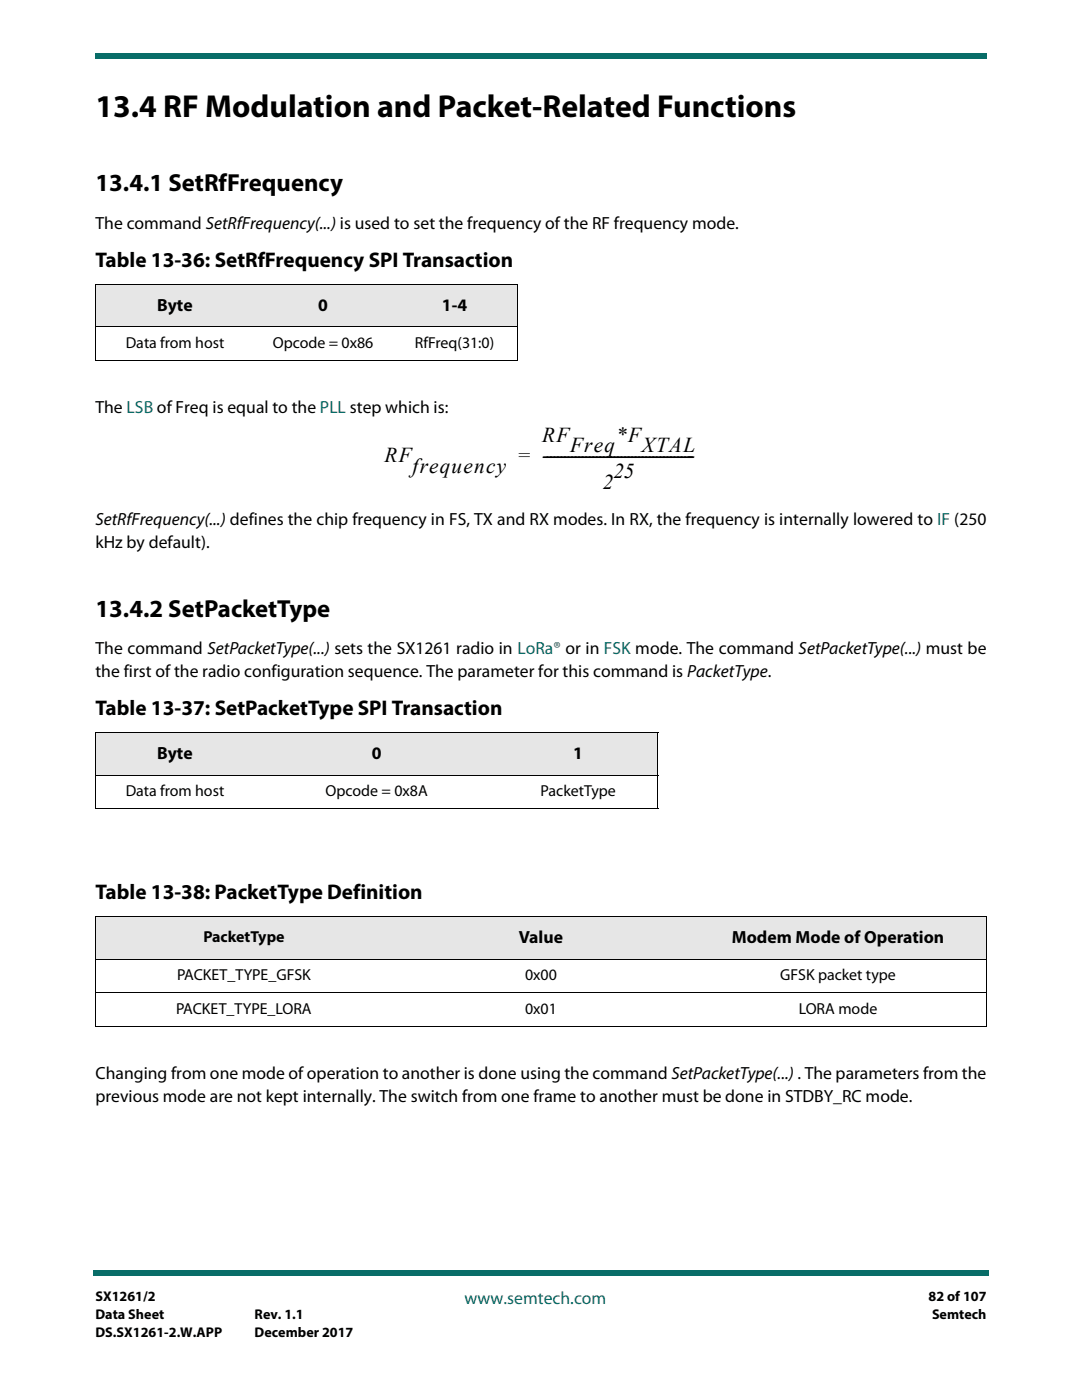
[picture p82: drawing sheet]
<svg xmlns="http://www.w3.org/2000/svg" width="216mm" height="279mm" viewBox="0 0 216 279" stroke-linecap="round" stroke-linejoin="round" font-family="sans-serif">
<defs><g id="words">
<text font-size="6.3" x="19" y="23.3">13.4 RF Modulation and Packet-Related Functions</text>
<g font-size="4.9">
<text x="19" y="38.2">13.4.1 SetRfFrequency</text>
<text x="19" y="123.1">13.4.2 SetPacketType</text>
</g>
<g font-size="4.2">
<text x="19" y="53.3">Table 13-36: SetRfFrequency SPI Transaction</text>
<text x="108.2" y="88.2">RF</text>
<text x="123" y="88.2">*F</text>
<text x="76.8" y="92.3">RF</text>
<text x="82.3" y="94.3">frequency</text>
<text x="103.1" y="92.3">= ------------------------------------------</text>
<text x="113.7" y="90.2">Freq</text>
<text x="122.4" y="95.4">25</text>
<text x="128.1" y="90.2">XTAL</text>
<text x="120.3" y="97.5">2</text>
<text x="19" y="142.7">Table 13-37: SetPacketType SPI Transaction</text>
<text x="19" y="179.4">Table 13-38: PacketType Definition</text>
</g>
<g font-size="3.5">
<text x="19" y="45.7">The command SetRfFrequency(...) is used to set the frequency of the RF frequency mode.</text>
<text x="31.4" y="62">Byte</text>
<text x="63.5" y="62">0</text>
<text x="88.2" y="62">1-4</text>
<text x="19" y="82.4">The LSB of Freq is equal to the PLL step which is:</text>
<text x="19.1" y="104.9">SetRfFrequency(...) defines the chip frequency in FS, TX and RX modes. In RX, the frequency is internally lowered to IF (250</text>
<text x="19.1" y="109.4">kHz by default).</text>
<text x="19" y="130.6">The command SetPacketType(...) sets the SX1261 radio in LoRa® or in FSK mode. The command SetPacketType(...) must be</text>
<text x="19.1" y="135.2">the first of the radio configuration sequence. The parameter for this command is PacketType.</text>
<text x="31.4" y="151.4">Byte</text>
<text x="74.2" y="151.4">0</text>
<text x="114.4" y="151.4">1</text>
<text x="103.5" y="188.1">Value</text>
<text x="146" y="188.1">Modem Mode of Operation</text>
<text x="19" y="215.3">Changing from one mode of operation to another is done using the command SetPacketType(...). The parameters from the</text>
<text x="19" y="219.9">previous mode are not kept internally. The switch from one frame to another must be done in STDBY_RC mode.</text>
</g>
<text font-size="3.5" fill="#086d68" x="92.7" y="260.2">www.semtech.com</text>
<g font-size="3.2">
<text x="25.1" y="69.5">Data from host</text>
<text x="54.4" y="69.5">Opcode = 0x86</text>
<text x="82.8" y="69.5">RfFreq(31:0)</text>
<text x="25.1" y="158.9">Data from host</text>
<text x="64.9" y="158.9">Opcode = 0x8A</text>
<text x="107.9" y="158.9">PacketType</text>
<text x="40.6" y="188">PacketType</text>
<text x="35.3" y="195.6">PACKET_TYPE_GFSK</text>
<text x="104.8" y="195.6">0x00</text>
<text x="155.7" y="195.6">GFSK packet type</text>
<text x="35.2" y="202.3">PACKET_TYPE_LORA</text>
<text x="104.8" y="202.3">0x01</text>
<text x="159.4" y="202.3">LORA mode</text>
</g>
<g font-size="2.8">
<text x="19" y="259.7">SX1261/2</text>
<text x="19" y="263.2">Data Sheet</text>
<text x="50.8" y="263.2">Rev. 1.1</text>
<text x="185.3" y="259.7">82 of 107</text>
<text x="186" y="263.2">Semtech</text>
<text x="19" y="266.7">DS.SX1261-2.W.APP</text>
<text x="50.8" y="266.7">December 2017</text>
</g>
</g></defs>
<g fill="#086d68">
<path d="M18.5 253.5h.5v1h-.5z"/>
<path d="M19 253.5h178.4v1h-178.4z"/>
</g>
<path d="M19 6.4h177.8v9.5h-177.8z" fill="#fff"/>
<g fill="#086d68">
<path d="M19 10.6v1z"/>
<path d="M19 10.6h177.8v1h-177.8z"/>
</g>
<g fill="#e6e6e6">
<path d="M19 56.8h31.8v8.5h-31.8z"/>
<path d="M50.8 56.8h27.3v8.5h-27.3z"/>
<path d="M78.1 56.8h25.2v8.5h-25.2z"/>
<path d="M19 146.2h31.8v8.5h-31.8z"/>
<path d="M50.8 146.2h48.7v8.5h-48.7z"/>
<path d="M99.5 146.2h31.7v8.5h-31.7z"/>
<path d="M19 182.9h59.3v8.5h-59.3z"/>
<path d="M78.3 182.9h59.3v8.5h-59.3z"/>
<path d="M137.6 182.9h59.2v8.5h-59.2z"/>
</g>
<g fill="none" stroke="#000" stroke-width=".2">
<path d="M19 56.8h84.4M19 56.9v15M103.3 56.9v15M19 65.3h84.4M19 72h84.4M19 146.2h112.3M19 154.7h112.3M19 146.3v15M131.2 146.3v15M19 161.4h112.3M19 182.9h177.9M19 191.4h177.9"/>
<path d="M19 198.1h177.9M19 183v21.7M196.8 183v21.7M19 204.8h177.9"/>
</g>
<use href="#words"/>
</svg>
